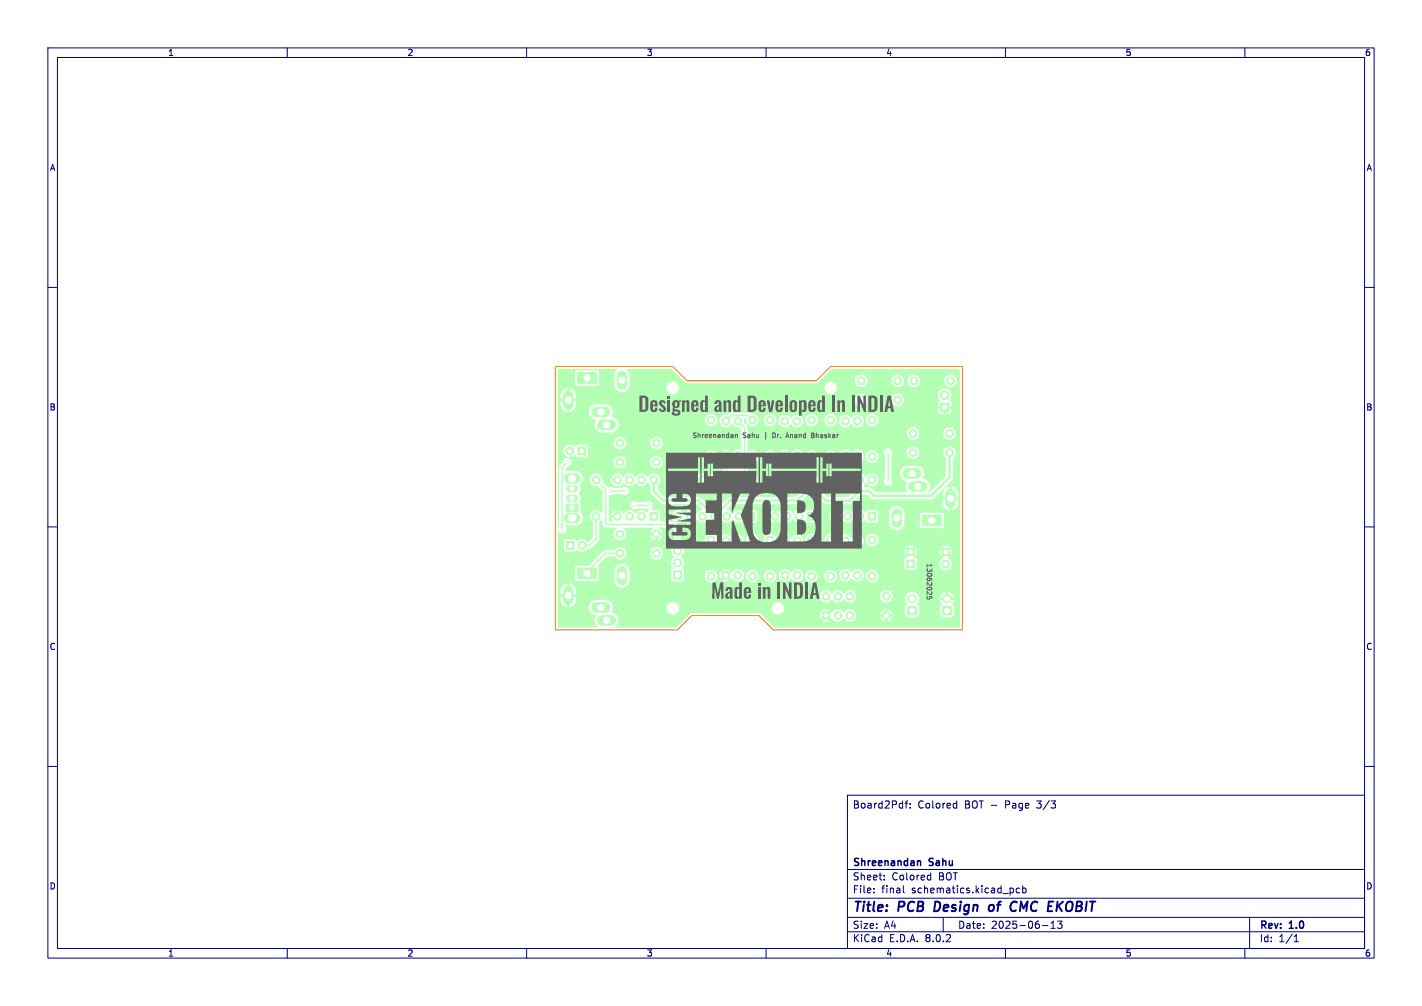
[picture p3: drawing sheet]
<svg xmlns="http://www.w3.org/2000/svg" width="297mm" height="210mm" viewBox="0 0 297 210" stroke-linecap="round" stroke-linejoin="round" font-family="sans-serif">
<defs><g id="words">
<g font-size="4.2" fill="#626262">
<text x="133.3" y="86.5">Designed</text>
<text x="149.1" y="86.5">andDeveloped</text>
<text x="173.5" y="86.5">InINDIA</text>
<text x="148.5" y="125.5">MadeinINDIA</text>
</g>
<g font-size="2.8" fill="#000080">
<text x="178" y="190.9">Title:</text>
<text x="187.7" y="190.9">PCB</text>
<text x="196" y="190.9">Design</text>
<text x="208.2" y="190.9">of</text>
<text x="213.5" y="190.9">CMC</text>
<text x="222.1" y="190.9">EKOBIT</text>
</g>
<g font-size="2.1" fill="#000080">
<text x="178" y="169">Board2Pdf:</text>
<text x="191.7" y="169">Colored</text>
<text x="201.5" y="169">BOT -</text>
<text x="210.2" y="169">Page</text>
<text x="217" y="169">3/3</text>
<text x="178" y="184">Sheet:</text>
<text x="178" y="181.2">Shreenandan</text>
<text x="186.2" y="184">Colored</text>
<text x="194.2" y="181.2">Sahu</text>
<text x="196.1" y="184">BOT</text>
<text x="178" y="186.7">File:</text>
<text x="184.1" y="186.7">final</text>
<text x="190.4" y="186.7">schematics.kicad_pcb</text>
<text x="178" y="196.9">KiCad</text>
<text x="178" y="194.1">Size:</text>
<text x="184.7" y="194.1">A4</text>
<text x="185.7" y="196.9">E.D.A.</text>
<text x="193.3" y="196.9">8.0.2</text>
<text x="200" y="194.1">Date:</text>
<text x="207" y="194.1">2025-06-13</text>
<text x="263" y="194.3">Rev:</text>
<text x="263" y="196.9">Id:</text>
<text x="267.1" y="196.9">1/1</text>
<text x="269.4" y="194.3">1.0</text>
</g>
<g font-size="1.8" fill="#000080">
<text x="35" y="11.9">1</text>
<text x="85" y="11.9">2</text>
<text x="135" y="11.9">3</text>
<text x="185" y="11.9">4</text>
<text x="235" y="11.9">5</text>
<text x="285" y="11.9">6</text>
<text x="10.3" y="35.9">A</text>
<text x="285.4" y="35.9">A</text>
<text x="10.3" y="85.9">B</text>
<text x="285.3" y="85.9">B</text>
<text x="10.3" y="135.9">C</text>
<text x="285.3" y="135.9">C</text>
<text x="10.3" y="185.9">D</text>
<text x="285.3" y="185.9">D</text>
<text x="35" y="199.9">1</text>
<text x="85" y="199.9">2</text>
<text x="135" y="199.9">3</text>
<text x="185" y="199.9">4</text>
<text x="235" y="199.9">5</text>
<text x="285" y="199.9">6</text>
</g>
<g font-size="1.4" fill="#626262">
<text x="144.5" y="91.5">Shreenandan</text>
<text x="155.3" y="91.5">Sahu</text>
<text x="162.2" y="91.5">Dr.</text>
<text x="165.5" y="91.5">Anand</text>
<text x="171.1" y="91.5">Bhaskar</text>
<text x="193.5" y="117.5" transform="rotate(90 193.5 117.5)">13062025</text>
</g>
</g></defs>
<g fill="#b3ffb3" stroke="#b3ffb3" stroke-width=".21">
<path d="M189.6 126.7h1.8v1.6h-1.8z"/>
<path d="M168.7 107h1.6v1.6h-1.6z"/>
<path d="M140.7 119.2h1.7v1.7h-1.7z"/>
<path d="M135.8 107h1.6v1.6h-1.6z"/>
<path d="M120.6 77.8h4v2.2h-4z"/>
<path d="M120.6 118.6h4v2.2h-4z"/>
<path d="M196.9 126.7h1.8v1.6h-1.8z"/>
<path d="M181.3 107h1.6v1.6h-1.6z"/>
<path d="M118.3 113.1h1.6v1.6h-1.6z"/>
<path d="M192.6 107.6h4v2.2h-4z"/>
<path d="M118.3 105.2h2.5v1.6h-2.5z"/>
<path d="M189.4 116.9h1.6v1.6h-1.6z"/>
<path d="M156.1 107h1.6v1.6h-1.6z"/>
<path d="M120.7 93.3h1.6v1.6h-1.6z"/>
<path d="M196.4 84.2h1.8v1.8h-1.8z"/>
<circle cx="175" cy="128.5" r=".8"/>
<circle cx="172.5" cy="128.5" r=".8"/>
<circle cx="137.1" cy="115.5" r=".8"/>
<circle cx="129.5" cy="115.5" r=".8"/>
<circle cx="167" cy="107.8" r=".8"/>
<circle cx="164.4" cy="107.8" r=".8"/>
<circle cx="161.9" cy="107.8" r=".8"/>
<circle cx="161.9" cy="100.2" r=".8"/>
<circle cx="164.4" cy="100.2" r=".8"/>
<circle cx="167" cy="100.2" r=".8"/>
<circle cx="169.5" cy="100.2" r=".8"/>
<circle cx="190.7" cy="90.5" r=".8"/>
<circle cx="198.3" cy="90.5" r=".8"/>
<circle cx="177.5" cy="128.5" r=".8"/>
<circle cx="185.1" cy="128.5" r=".8"/>
<circle cx="182.2" cy="87.7" r=".8"/>
<circle cx="182.2" cy="95.3" r=".8"/>
<circle cx="169.5" cy="95.3" r=".8"/>
<circle cx="190.7" cy="94.5" r=".8"/>
<circle cx="198.3" cy="94.5" r=".8"/>
<circle cx="157.2" cy="95.3" r=".8"/>
<circle cx="173.5" cy="120.3" r=".8"/>
<circle cx="173.5" cy="112.7" r=".8"/>
<circle cx="148.5" cy="95.3" r=".8"/>
<circle cx="179.1" cy="95.1" r=".8"/>
<circle cx="176.6" cy="95.1" r=".8"/>
<circle cx="129.5" cy="92.5" r=".8"/>
<circle cx="137.1" cy="92.5" r=".8"/>
<circle cx="141.5" cy="117.5" r=".85"/>
<circle cx="141.5" cy="115" r=".85"/>
<circle cx="134" cy="107.8" r=".8"/>
<circle cx="131.5" cy="107.8" r=".8"/>
<circle cx="129" cy="107.8" r=".8"/>
<circle cx="129" cy="100.2" r=".8"/>
<circle cx="131.5" cy="100.2" r=".8"/>
<circle cx="134" cy="100.2" r=".8"/>
<circle cx="136.6" cy="100.2" r=".8"/>
<circle cx="198.5" cy="79.5" r=".8"/>
<circle cx="190.9" cy="79.5" r=".8"/>
<circle cx="154.1" cy="120.1" r=".8"/>
<circle cx="151.6" cy="120.1" r=".8"/>
<circle cx="179.9" cy="79.5" r=".8"/>
<circle cx="187.5" cy="79.5" r=".8"/>
<circle cx="166.4" cy="95.1" r=".8"/>
<circle cx="163.9" cy="95.1" r=".8"/>
<circle cx="197.5" cy="117.7" r=".8"/>
<circle cx="197.5" cy="115.2" r=".8"/>
<circle cx="179.1" cy="112.9" r=".8"/>
<circle cx="176.6" cy="112.9" r=".8"/>
<circle cx="148.5" cy="120.3" r=".8"/>
<circle cx="148.5" cy="112.7" r=".8"/>
<circle cx="160.8" cy="95.3" r=".8"/>
<circle cx="185.1" cy="124.5" r=".8"/>
<circle cx="177.5" cy="124.5" r=".8"/>
<circle cx="173.5" cy="95.3" r=".8"/>
<circle cx="176.6" cy="120.1" r=".8"/>
<circle cx="179.1" cy="120.1" r=".8"/>
<circle cx="179.6" cy="107.8" r=".8"/>
<circle cx="177" cy="107.8" r=".8"/>
<circle cx="174.5" cy="107.8" r=".8"/>
<circle cx="174.5" cy="100.2" r=".8"/>
<circle cx="177" cy="100.2" r=".8"/>
<circle cx="179.6" cy="100.2" r=".8"/>
<circle cx="182.1" cy="100.2" r=".8"/>
<circle cx="154.1" cy="95.1" r=".8"/>
<circle cx="151.6" cy="95.1" r=".8"/>
<circle cx="121.6" cy="113.9" r=".8"/>
<circle cx="164" cy="120.1" r=".8"/>
<circle cx="166.5" cy="120.1" r=".8"/>
<circle cx="157.2" cy="120.3" r=".8"/>
<circle cx="157.2" cy="112.7" r=".8"/>
<circle cx="160.8" cy="120.3" r=".8"/>
<circle cx="160.8" cy="112.7" r=".8"/>
<circle cx="129.5" cy="111.5" r=".8"/>
<circle cx="137.1" cy="111.5" r=".8"/>
<circle cx="137.1" cy="96.5" r=".8"/>
<circle cx="129.5" cy="96.5" r=".8"/>
<circle cx="190.2" cy="115.2" r=".8"/>
<circle cx="124.5" cy="107.8" r=".8"/>
<circle cx="124.5" cy="100.2" r=".8"/>
<circle cx="154.3" cy="107.8" r=".8"/>
<circle cx="151.8" cy="107.8" r=".8"/>
<circle cx="149.2" cy="107.8" r=".8"/>
<circle cx="146.7" cy="107.8" r=".8"/>
<circle cx="144.2" cy="107.8" r=".8"/>
<circle cx="141.6" cy="107.8" r=".8"/>
<circle cx="141.6" cy="100.2" r=".8"/>
<circle cx="144.2" cy="100.2" r=".8"/>
<circle cx="146.7" cy="100.2" r=".8"/>
<circle cx="149.2" cy="100.2" r=".8"/>
<circle cx="151.8" cy="100.2" r=".8"/>
<circle cx="154.3" cy="100.2" r=".8"/>
<circle cx="156.9" cy="100.2" r=".8"/>
<circle cx="119" cy="94.1" r=".8"/>
<circle cx="197.3" cy="82.5" r=".9"/>
<circle cx="182.2" cy="120.3" r=".8"/>
<circle cx="182.2" cy="112.7" r=".8"/>
<circle cx="175" cy="124.5" r=".8"/>
<circle cx="179.1" cy="87.9" r=".8"/>
<circle cx="154.1" cy="112.9" r=".8"/>
<circle cx="151.6" cy="112.9" r=".8"/>
<circle cx="169.5" cy="112.7" r=".8"/>
<circle cx="169.5" cy="120.3" r=".8"/>
<circle cx="166.5" cy="112.9" r=".8"/>
<circle cx="164" cy="112.9" r=".8"/>
</g>
<path d="M190.4 125h.3M197.7 125h.3" fill="none" stroke="#b3ffb3" stroke-width="1.7"/>
<g fill="none" stroke="#b3ffb3" stroke-width="2.2">
<path d="M129.9 78.5v1.8M118.7 82.6v1.8M118.9 99.9h1.3M124.6 86h1.8M125.8 88.7h1.8M189.6 98.9h1.8M118.9 108.1h1.3M129.9 119.3v1.8M187.3 107.3v1.8M190.8 101.6h1.8M198.5 103.2v1.8M118.7 123.4v1.8"/>
<path d="M124.6 126.8h1.8M125.8 129.5h1.8"/>
</g>
<path d="M119 104h1M119 102h1" fill="none" stroke="#b3ffb3" stroke-width="1.5"/>
<g fill="#ececec" stroke="#ececec" stroke-width=".21">
<circle cx="117.5" cy="110.5" r=".35"/>
<circle cx="118.5" cy="96.5" r=".35"/>
<circle cx="135.5" cy="105.5" r=".35"/>
<circle cx="132.5" cy="105.5" r=".35"/>
<circle cx="127.5" cy="102.5" r=".35"/>
<circle cx="130.5" cy="102.5" r=".35"/>
<circle cx="185.5" cy="94.5" r=".35"/>
<circle cx="185.5" cy="100.5" r=".35"/>
</g>
<path d="M118.5 96.5l-1.1 1.1 .1 12.9M154.1 95.1l-2.3 2.3v2.8M154.1 87.9l1.4 1.4v9.7l-1.2 1.2M185.5 94.5v6M124.5 107.8v4.7l-1.4 1.4h-1.5M124.5 100.2l2 2v7.3h14l1 1v4.5M127.5 102.5h3M129.5 115.5h-3l-3.9 3.9v.7M132.5 105.5h3" fill="none" stroke="#b3ffb3" stroke-width=".3"/>
<path d="M198.3 94.5v5.2l-3.8 3.8h-12l-1-1-1.9-.1M136.6 100.2v2.4l1.9 1.9h7.4l3.3 3.3 3.3-3.3h14l3-3M169.5 101.5l3 3h5l2.1-2.1M169.5 100.2v1.3M179.6 100.2v2.2" fill="none" stroke="#b3ffb3" stroke-width=".5"/>
<path d="M116.6 77h12.3l.1 .2-.5 .6h-3.4l-.1-.4-.4-.1h-4l-.5 .4v2.4l.5 .4h4.1l.4-.4v-2.3h3.4l-.2 .6v2.3a1.61 1.61 0 0 0 1.7 1.2 1.61 1.61 0 0 0 1.5-1.5v-2.3l-.7-.9 .1-.2h9.4l3.1 3h27.2l3.2-3h26.6l.1 2.5h-.7v-.2a1.31 1.31 0 0 0-1.4-1.1 1.31 1.31 0 0 0-1.2 1.3h-5v-.2a1.31 1.31 0 0 0-1.4-1.1 1.31 1.31 0 0 0-1.2 1.3h-.8v-.2a1.31 1.31 0 0 0-1.4-1.1 1.31 1.31 0 0 0-1.2 1.3h-5v-.2a1.31 1.31 0 0 0-2.1-.8 1.31 1.31 0 0 0 .2 2.2 1.31 1.31 0 0 0 1.9-1.2h5v.2a1.31 1.31 0 0 0 1.4 1.1 1.31 1.31 0 0 0 1.2-1.3h.8v.2a1.31 1.31 0 0 0 1.4 1.1 1.31 1.31 0 0 0 1.2-1.3h5v.2a1.31 1.31 0 0 0 1.4 1.1 1.31 1.31 0 0 0 1.2-1.3h.7v1.4h-25.7v-.2a1.3 1.3 0 0 0-1.4-1 1.3 1.3 0 0 0-1.2 1.2h-30.4v-.2a1.3 1.3 0 0 0-2.1-.7 1.3 1.3 0 0 0 .3 2.2 1.3 1.3 0 0 0 1.8-1.3h30.4v.2a1.3 1.3 0 0 0 1.4 1.2 1.3 1.3 0 0 0 1.2-1.4h25.7v1.6h-1.8v-.2a1.41 1.41 0 0 0-2-1 1.41 1.41 0 0 0-.4 2.2h-7.5v-.2a1.31 1.31 0 0 0-1.4-1.1 1.31 1.31 0 0 0-1.2 1.3h-5v-.2a1.3 1.3 0 0 0-2.1-.8h-58.8v-.3a1.59 1.59 0 0 0-1.3-1.2v1.9h-.5v-1.9h-.2a1.61 1.61 0 0 0-1.2 1.5v.8h1v.4h-1a1.8 1.8 0 0 0 1 2.2l.4 .1v-1.9h.5v1.9h.1a1.61 1.61 0 0 0 1.2-1.5v-.8h-1v-.4h1v-.8h58.8a1.3 1.3 0 0 0 .2 2.2 1.3 1.3 0 0 0 1.9-1.2h5v.2a1.31 1.31 0 0 0 1.4 1.1 1.31 1.31 0 0 0 1.2-1.3h7.5l-.4 .5v.8h1v.5h-1l.1 .9 .3 .2 .8 .1v-1.1h.5v1.1h.7l.3-.3 .1-.9h-1v-.5h1v-.8l-.4-.5 .4-1h1.8v5.2h-17a1.3 1.3 0 0 0-1.4-1.3 1.3 1.3 0 0 0-1.2 1.5h-.5v-.2a1.36 1.36 0 0 0-1.2-1.1 1.36 1.36 0 0 0-1.4 .7 1.35 1.35 0 0 0-1.4-.7 1.35 1.35 0 0 0-1.1 1.1h-.5v-.2a1.31 1.31 0 0 0-1.4-1.1 1.31 1.31 0 0 0-1.2 1.3h-1.4v-.2a1.3 1.3 0 0 0-1.5-1.1 1.3 1.3 0 0 0-1.1 1.5h-.5v-.2a1.36 1.36 0 0 0-1.1-1.1 1.36 1.36 0 0 0-1.4 .7 1.35 1.35 0 0 0-1.4-.7 1.35 1.35 0 0 0-1.2 1.1h-.5v-.2a1.31 1.31 0 0 0-1.4-1.1 1.31 1.31 0 0 0-1.2 1.3h-1v-.2a1.42 1.42 0 0 0-1.7-1.1l-.5-.3h-3.6l-.8 .5a1.33 1.33 0 0 0-1.6 1.1h-.5v-.2a1.3 1.3 0 0 0-1.9-1 1.3 1.3 0 0 0-.4 2.1h-18.3v-.3a2.06 2.06 0 0 0-1.5-1.3 1.62 1.62 0 0 0-1.2-2.6h-2.3a1.63 1.63 0 0 0-1.2 1.8 1.63 1.63 0 0 0 1.5 1.5 1.69 1.69 0 0 0 1.2 2.6h2.3a1.61 1.61 0 0 0 1.2-1.7h18.3l.2 .1a1.31 1.31 0 0 0 1.4 .2 1.31 1.31 0 0 0 .7-1.2h.5v.2a1.35 1.35 0 0 0 1 1.3 1.35 1.35 0 0 0 1.5-.7h.1a1.51 1.51 0 0 0 1.6 .7l.4 .4v2.9h-16.5a1.31 1.31 0 0 0-1.3-1.3 1.31 1.31 0 0 0-1.3 1.3h-5v-.2a1.3 1.3 0 0 0-1.8-1 1.3 1.3 0 0 0-.5 2h-5.7l-.4-.5h-1.7l-.6 .5a1.33 1.33 0 0 0-2-.1 1.33 1.33 0 0 0 .1 2 1.33 1.33 0 0 0 1.9-.2l.5 .4h1.9l.3-.3v-1.8h5.7a1.31 1.31 0 0 0 1.4 .4 1.31 1.31 0 0 0 .9-1.2h5v.2a1.31 1.31 0 0 0 1.4 1.1 1.31 1.31 0 0 0 1.2-1.3h16.5v1.3l-.2 .1a1.44 1.44 0 0 0-1.9 .6l-.1-.1-.7 .7-.4-.4 .7-.7-.9-.2-.5 .2 .6 .7-.3 .4-.7-.7-.2 .9h-.5a1.3 1.3 0 0 0-2-1.1 1.3 1.3 0 0 0 .2 2.3h-9.6v-.2a1.31 1.31 0 0 0-1.4-1.1 1.31 1.31 0 0 0-1.2 1.3h-5v-.2a1.31 1.31 0 0 0-2.1-.8 1.31 1.31 0 0 0 .2 2.2 1.31 1.31 0 0 0 1.9-1.2h5v.2a1.31 1.31 0 0 0 1.4 1.1 1.31 1.31 0 0 0 1.2-1.3h9.7a1.31 1.31 0 0 0 1.7-1.2h.5l.2 .5 .7-.6 .3 .3-.6 .7 .8 .3-.5 .7-.1 1.8-.6 .7-.4-.5-.6-.3v1h-.5v-1l-.6 .3-.4 .5a1.42 1.42 0 0 0-1.3-.8 1.42 1.42 0 0 0-1.3 .8 1.42 1.42 0 0 0-1.2-.8 1.42 1.42 0 0 0-1.3 .8 1.34 1.34 0 0 0-2.1-.6 1.34 1.34 0 0 0 0 2.1 1.34 1.34 0 0 0 2.1-.5 1.42 1.42 0 0 0 1.3 .8 1.42 1.42 0 0 0 1.2-.8 1.42 1.42 0 0 0 1.3 .8 1.42 1.42 0 0 0 1.3-.8l.4 .5 .6 .3v-1h.5v1l1.1-.8a1.38 1.38 0 0 0 1.2 .8 1.38 1.38 0 0 0 1.3-.8 1.42 1.42 0 0 0 1.2 .8 1.42 1.42 0 0 0 1.3-.8 1.34 1.34 0 0 0 1.8 .7 1.34 1.34 0 0 0 .6-1.8 1.34 1.34 0 0 0-1.8-.6v-2.6l.1-.1a1.34 1.34 0 0 0 1.8-.1 1.34 1.34 0 0 0 0-1.9 1.34 1.34 0 0 0-1.9 0v-5.1l-.8-1-.1-.7 .5-.1a1.34 1.34 0 0 0 1.2 1.6 1.34 1.34 0 0 0 1.5-1.3h1v.2a1.31 1.31 0 0 0 1.4 1.1 1.31 1.31 0 0 0 1.2-1.3h.5v.2a1.35 1.35 0 0 0 1.1 1.3 1.35 1.35 0 0 0 1.5-.7 1.35 1.35 0 0 0 1.5 .7 1.35 1.35 0 0 0 1-1.3h.5a1.31 1.31 0 0 0 1.4 1.1 1.31 1.31 0 0 0 1.2-1.3h1.4v.2a1.31 1.31 0 0 0 1.4 1.1 1.31 1.31 0 0 0 1.2-1.3h.5v.2a1.35 1.35 0 0 0 1 1.3 1.35 1.35 0 0 0 1.5-.7 1.35 1.35 0 0 0 1.5 .7 1.35 1.35 0 0 0 1.1-1.3h.5a1.31 1.31 0 0 0 1.4 1.1 1.31 1.31 0 0 0 1.2-1.3h17v2.8h-.9v-.2a1.31 1.31 0 0 0-1.4-1.1 1.31 1.31 0 0 0-1.2 1.3h-5v-.2a1.31 1.31 0 0 0-2.1-.8 1.31 1.31 0 0 0 .2 2.2 1.31 1.31 0 0 0 1.9-1.2h5v.2a1.31 1.31 0 0 0 1.4 1.1 1.31 1.31 0 0 0 1.2-1.3h.9v12.5h-.4v-.2a1.59 1.59 0 0 0-1.3-1.2v1.9h-.5v-1.9l-.9 .3-.1-.1 1.7-1.9 .1-4.3a1.31 1.31 0 0 0-.2-2.3 1.31 1.31 0 0 0-1.9 1.2h-5v-.2a1.31 1.31 0 0 0-1.4-1.1 1.31 1.31 0 0 0-1.2 1.3h-3l-.1-.2a.87 .87 0 0 0-1.2-.5 .87 .87 0 0 0-.2 1.3v.2h-1.4a1.3 1.3 0 0 0-1.2-1.3 1.3 1.3 0 0 0-1.4 1.1h-.5v-.2a1.36 1.36 0 0 0-1.2-1.1 1.36 1.36 0 0 0-1.4 .7 1.34 1.34 0 0 0-1.6-.7 1.34 1.34 0 0 0-.9 1.5h-.5v-.2a1.31 1.31 0 0 0-1.4-1.1 1.31 1.31 0 0 0-1.2 1.3h-1.4v-.2a1.3 1.3 0 0 0-1.3-1.1 1.3 1.3 0 0 0-1.3 1.1h-.5v-.2a1.36 1.36 0 0 0-1.1-1.1 1.36 1.36 0 0 0-1.4 .7l-.2-.1-.7 .7-.3-.4 .6-.7-.9-.2-.5 .2 .7 .7-.4 .4-.7-.7-.2 .9h-.5a1.3 1.3 0 0 0-1.9-1.2 1.3 1.3 0 0 0-.1 2.3 1.3 1.3 0 0 0 2-.9v-.2h.5l.2 .5 .7-.6 .4 .3-.6 .7a1.29 1.29 0 0 0 1.3 0l-.6-.7 .3-.3 .7 .6 .2-.1a1.32 1.32 0 0 0 1.5 .7 1.32 1.32 0 0 0 1-1.3l.5 .1a1.3 1.3 0 0 0 1.2 1.4 1.3 1.3 0 0 0 1.4-1.3h1.4v.2a1.31 1.31 0 0 0 1.4 1.1 1.31 1.31 0 0 0 1.2-1.3h.5a1.36 1.36 0 0 0 1.1 1.1 1.36 1.36 0 0 0 1.4-.7 1.35 1.35 0 0 0 1.5 .7 1.35 1.35 0 0 0 1.1-1.3l.5 .1a1.3 1.3 0 0 0 1.2 1.4 1.3 1.3 0 0 0 1.4-1.3h1.4v4.6a.87 .87 0 0 0 0 1.2 .87 .87 0 0 0 1.2 0 .87 .87 0 0 0 .1-1.2v-4.8l.2-.6h3a1.31 1.31 0 0 0 1.3 1.3 1.31 1.31 0 0 0 1.3-1.3h5l.2 .7 .4 .4v3.8l-3.4 3.3-.4-.1a1.67 1.67 0 0 0-1.1-2.7 1.69 1.69 0 0 0-1.2-2.6h-2.2a1.63 1.63 0 0 0-1.3 1.7 1.63 1.63 0 0 0 1.5 1.5 1.95 1.95 0 0 0 .1 2.2h-6.7l-1.2-.9-1.3-.1a.64 .64 0 0 1 .3-.9l.2-.1a1.33 1.33 0 0 0 2.1 .4 1.33 1.33 0 0 0-.1-2.1 1.33 1.33 0 0 0-2 .7 1.42 1.42 0 0 0-1.3-.8 1.42 1.42 0 0 0-1.3 .8 1.42 1.42 0 0 0-1.3-.8 1.42 1.42 0 0 0-1.2 .8 1.34 1.34 0 0 0-2.1-.6 1.34 1.34 0 0 0 0 2.1 1.34 1.34 0 0 0 2.1-.5 1.42 1.42 0 0 0 1.2 .8 1.42 1.42 0 0 0 1.3-.8l.5 .5v.9l-1.7 1.6h-4.3l-2.5-2.4a1.36 1.36 0 0 0 0-2.2 1.36 1.36 0 0 0-2.1 .6 1.42 1.42 0 0 0-1.2-.8 1.42 1.42 0 0 0-1.3 .8 1.42 1.42 0 0 0-1.3-.8 1.42 1.42 0 0 0-1.3 .8 1.34 1.34 0 0 0-2-.6 1.34 1.34 0 0 0 0 2.1 1.34 1.34 0 0 0 2-.5 1.42 1.42 0 0 0 1.3 .8 1.42 1.42 0 0 0 1.3-.8 1.42 1.42 0 0 0 1.3 .8 1.42 1.42 0 0 0 1.2-.8l.4 .6-2.4 2.4h-13.8l-.4 .2-2.6 2.6h-.4l-2.8-2.7-7.4-.1-1.4-1.4-.1-1a1.35 1.35 0 0 0 .1-2.1 1.35 1.35 0 0 0-2.1 .5 1.42 1.42 0 0 0-1.3-.8 1.42 1.42 0 0 0-1.2 .8 1.42 1.42 0 0 0-1.3-.8 1.42 1.42 0 0 0-1.3 .8 1.34 1.34 0 0 0-2-.6 1.34 1.34 0 0 0 0 2.1 1.34 1.34 0 0 0 2-.5 1.42 1.42 0 0 0 1.3 .8 1.42 1.42 0 0 0 1.3-.8 1.42 1.42 0 0 0 1.2 .8 1.42 1.42 0 0 0 1.3-.8l.5 .6 .1 1.6 2.2 2.3 7.5 .1 1.1 1v.2a1.67 1.67 0 0 0-1.3 .8 1.42 1.42 0 0 0-1.2-.8 1.42 1.42 0 0 0-1.3 .8 1.37 1.37 0 0 0-2-.6 1.37 1.37 0 0 0-.3 2.1h-2.7v-1.8l-.2-.4-.3-.1h-1.5l-.1-.1a.9 .9 0 0 0 .5-1.3 .9 .9 0 0 0-1.4-.3h-1.8a.87 .87 0 0 0-1.2 .1 .87 .87 0 0 0 0 1.2 .87 .87 0 0 0 1.2 .1h1.8l.6 .2-.4 .6a1.39 1.39 0 0 0-2.3 .3 1.42 1.42 0 0 0-1.3-.8 1.42 1.42 0 0 0-1.3 .8l-.4-.5-.6-.3v1h-.5v-1l-.4 .2-.3 .3-.3 .5h.9v.6h-.9l.3 .7h-.8v-5.4l.9-.2h1.8a.87 .87 0 0 0 1.2-.1 .87 .87 0 0 0 0-1.2 .87 .87 0 0 0-1.2-.1h-1.8l-.5-.2-.6 .2-1.2-1.2a1.34 1.34 0 0 0-1.2-1.7 1.34 1.34 0 0 0-1.4 1.4 1.34 1.34 0 0 0 1.7 1.2l1 1v4.6l-.2 .1a1.34 1.34 0 0 0-2.1-.3 1.34 1.34 0 0 0 .3 2.1l-.1 3.2-1 1a1.49 1.49 0 0 0-2.3-.2l-.5-.4h-2l-.2 .3v1.8l.4 .5h1.7l.6-.5a1.41 1.41 0 0 0 2.3-.2l.8-.1 1.5-1.6 .1-3.8 .4-.6 .3 .1v1.2l.3 .4 2.5 .1 .2 .1a1.32 1.32 0 0 0-.4 2 1.32 1.32 0 0 0 2.1 0 1.32 1.32 0 0 0-.5-2l.1-.1h6.2l.1 .1-.4 .4-.3 .5h1v.6h-1l.1 .1 .4 .6 .6 .3v-1h.5v1l.5-.3 .5-.7h-1v-.6h1l-.3-.5-.4-.3 .1-.2h2.4l.7 .6-.1 3a1.34 1.34 0 0 0-.5 1.7h-1.9v-.2a1.31 1.31 0 0 0-1.4-1.1 1.31 1.31 0 0 0-1.2 1.3h-5v-.2a1.35 1.35 0 0 0-1.1-1.1 1.35 1.35 0 0 0-1.4 .6l-2.1 .1-3.2 3.2h-2.4l-.4 .1-.1 .4 .1 2.4 .4 .3 4.2-.1 .3-.4v-2.2l-.2-.6 1.9-1.8h1.5a1.32 1.32 0 0 0 1.5 .6 1.32 1.32 0 0 0 1-1.3h5v.2a1.31 1.31 0 0 0 1.4 1.1 1.31 1.31 0 0 0 1.2-1.3h1.9l.6 .7a1.59 1.59 0 0 0-.3 2.5l-.3 .1-.1 .4h-8.7v-.2a1.6 1.6 0 0 0-1.7-1.3 1.6 1.6 0 0 0-1.5 1.5v2.3a1.61 1.61 0 0 0 1.7 1.2 1.61 1.61 0 0 0 1.5-1.5v-2h8.7v1.7l.1 .3 .3 .2h1.9l.3-.4 .1-1.9-.5-.5a1.58 1.58 0 0 0-.3-2.4 1.44 1.44 0 0 0 .1-2.5v-3.3l-.2-.3-.8-.9 .2-.1a1.48 1.48 0 0 0 1.5-.8 1.42 1.42 0 0 0 1.3 .8 1.42 1.42 0 0 0 1.2-.8 1.42 1.42 0 0 0 1.3 .8 1.42 1.42 0 0 0 1.3-.8 1.42 1.42 0 0 0 1.2 .8 1.42 1.42 0 0 0 1.3-.8 1.42 1.42 0 0 0 1.3 .8 1.42 1.42 0 0 0 1.3-.8 1.46 1.46 0 0 0 2.4 .3l.5 .5 1.9-.1 .3-.3v-1.7l-.4-.5h-1.8l-.6 .5a1.39 1.39 0 0 0-2.3 .3l-.2-.1a1.59 1.59 0 0 0-1.1-.8l1.1-1.1 13.8-.1 2.8-2.6 2.8 2.6 5.3 .1 .4-.2 1.9-1.8h1.3l.8 .8 .4 .2h12.2l.4-.2 2.1-2.1 .2 .1-.4 .7v1h1v.5h-1v.8a1.59 1.59 0 0 0 1.4 1.4v-1.8h.5v1.8h.1a1.61 1.61 0 0 0 1.2-1.4v-.8h-1v-.5h1v-.8h.4v4.5h-3.4l-.1-.3-.3-.1h-7.8a1.6 1.6 0 0 0-1.5-1.4 1.6 1.6 0 0 0-1.7 1.3h-2.3l-.4-.5h-1.7l-.6 .5a1.39 1.39 0 0 0-2.4 .3 1.42 1.42 0 0 0-1.3-.8 1.42 1.42 0 0 0-1.2 .8l-.5-.5-.5-.3v1h-.5v-1l-.8 .5h-2.7l-.4-.5h-1.8l-.3 .1-.2 .4a1.44 1.44 0 0 0-2.4 .3 1.42 1.42 0 0 0-1.3-.8 1.42 1.42 0 0 0-1.3 .8l-.4-.5-.6-.3v1h-.5v-1l-.2 .1-.5 .4-.3 .5h1v.6h-1l.3 .5 .7 .5v-1h.5v1l1.1-.8a1.38 1.38 0 0 0 1.3 .8 1.38 1.38 0 0 0 1.2-.8 1.46 1.46 0 0 0 2.4 .3l.5 .5 1.9-.1 .3-.3v-1.7h2.7l-.3 .5h1v.6h-1l.3 .5 .6 .4 .2 .1v-1h.5v1l1-.8a1.38 1.38 0 0 0 1.3 .8 1.38 1.38 0 0 0 1.2-.8 1.46 1.46 0 0 0 2.4 .3l.5 .5h1.8l.4-.4v-1.7h2.3v2.2a1.61 1.61 0 0 0 1.6 1.5 1.61 1.61 0 0 0 1.6-1.5v-2.1h3.4l-.2 .4v2.3l.3 .4 4.3 .1 .4-.4v-2.4h3.4v5.2h-17a1.3 1.3 0 0 0-1.4-1.3 1.3 1.3 0 0 0-1.2 1.5h-.5v-.2a1.36 1.36 0 0 0-1.2-1.1 1.36 1.36 0 0 0-1.4 .7 1.35 1.35 0 0 0-1.4-.7 1.35 1.35 0 0 0-1.1 1.1h-.5v-.2a1.31 1.31 0 0 0-1.4-1.1 1.31 1.31 0 0 0-1.2 1.3h-1.4v-.2a1.3 1.3 0 0 0-1.5-1.1 1.3 1.3 0 0 0-1.1 1.5h-.4v-.2a1.36 1.36 0 0 0-1.2-1.1 1.36 1.36 0 0 0-1.3 .7l-.2-.1-.7 .6-.4-.3 .7-.7-.7-.2-.7 .2 .7 .7-.4 .3-.7-.6-.2 .5h-.6v-.2a1.31 1.31 0 0 0-1.4-1.1 1.31 1.31 0 0 0-1.2 1.3h-1v-.2a1.3 1.3 0 0 0-1.5-1.1 1.3 1.3 0 0 0-1.1 1.5h-.5v-.2a1.36 1.36 0 0 0-1.2-1.1 1.36 1.36 0 0 0-1.4 .7 1.35 1.35 0 0 0-1.4-.7 1.35 1.35 0 0 0-1.1 1.1h-.5v-.2a1.31 1.31 0 0 0-2.1-.9 1.31 1.31 0 0 0 .2 2.3 1.31 1.31 0 0 0 1.9-1.2h.5v.2a1.35 1.35 0 0 0 1 1.3 1.35 1.35 0 0 0 1.5-.7 1.35 1.35 0 0 0 1.5 .7 1.35 1.35 0 0 0 1.1-1.3h.5a1.31 1.31 0 0 0 1.4 1.1 1.31 1.31 0 0 0 1.2-1.3h1v.2a1.31 1.31 0 0 0 1.4 1.1 1.31 1.31 0 0 0 1.2-1.3h.6l.2 .9 .7-.7 .4 .4-.7 .7 .5 .2 .9-.2-.7-.7 .4-.4 .7 .7 .2-.1a1.35 1.35 0 0 0 1.4 .7 1.35 1.35 0 0 0 1.1-1.3h.4a1.31 1.31 0 0 0 1.4 1.1 1.31 1.31 0 0 0 1.2-1.3h1.4v.2a1.31 1.31 0 0 0 1.4 1.1 1.31 1.31 0 0 0 1.2-1.3h.5v.2a1.35 1.35 0 0 0 1 1.3 1.35 1.35 0 0 0 1.5-.7 1.35 1.35 0 0 0 1.5 .7 1.35 1.35 0 0 0 1.1-1.3h.5a1.31 1.31 0 0 0 1.4 1.1 1.31 1.31 0 0 0 1.2-1.3h17v5.1h-1.7l-.2-.7-.5-.5 .1-.3-.7-.6 .4-.4 .7 .7 .1-.3 .1-.7-.2-.5-.7 .7-.4-.4 .7-.6a1.28 1.28 0 0 0-1.4 0l.7 .6-.4 .4-.7-.7-.2 .7h-4.7l-.2-.7-.7 .7-.4-.4 .7-.7-.5-.2-.9 .2 .7 .7-.4 .4-.7-.7a1.28 1.28 0 0 0 0 1.4l.7-.6 .4 .3-1.3 1.2v1.8l.5 .4h1.7l.4-.4v-1.8l-1.3-1.2 .4-.3 .7 .6 .2-.7h4.7l.2 .8 .7-.7 .4 .4-.7 .6 .1 .3a1.31 1.31 0 0 0-.1 2.3 1.31 1.31 0 0 0 2-1.1h1.7v2.5h-17v-.2a1.3 1.3 0 0 0-1.3-1.1 1.3 1.3 0 0 0-1.3 1.1h-.5v-.2a1.36 1.36 0 0 0-1.2-1.1 1.36 1.36 0 0 0-1.4 .7 1.35 1.35 0 0 0-1.6-.6 1.35 1.35 0 0 0-.9 1.4h-.5v-.2a1.31 1.31 0 0 0-1.4-1.1 1.31 1.31 0 0 0-1.2 1.3h-1.4v-.2a1.3 1.3 0 0 0-1.3-1.1 1.3 1.3 0 0 0-1.3 1.1h-.4v-.2a1.36 1.36 0 0 0-1.2-1.1 1.36 1.36 0 0 0-1.3 .7 1.35 1.35 0 0 0-1.6-.6 1.35 1.35 0 0 0-1 1.4h-.6v-.2a1.31 1.31 0 0 0-1.4-1.1 1.31 1.31 0 0 0-1.2 1.3h-1v-.2a1.3 1.3 0 0 0-1.3-1.1 1.3 1.3 0 0 0-1.3 1.1h-.5v-.2a1.36 1.36 0 0 0-1.2-1.1 1.36 1.36 0 0 0-1.4 .7l-.1-.1-.7 .7-.4-.4 .7-.7-.9-.2-.5 .2 .6 .7-.3 .4-.7-.7-.2 .9h-.5a1.31 1.31 0 0 0-1.9-1.2 1.31 1.31 0 0 0-.2 2.3 1.31 1.31 0 0 0 2.1-.9v-.2h.5l.2 .5 .7-.6 .3 .3-.6 .7 .7 .2 .7-.2-.7-.7 .4-.3 .7 .6 .1-.1a1.35 1.35 0 0 0 1.5 .7 1.35 1.35 0 0 0 1.1-1.3h.5v.2a1.31 1.31 0 0 0 1.3 1.3 1.31 1.31 0 0 0 1.3-1.3h1v.2a1.31 1.31 0 0 0 1.4 1.1 1.31 1.31 0 0 0 1.2-1.3h.6a1.36 1.36 0 0 0 1.2 1.1 1.36 1.36 0 0 0 1.4-.7 1.35 1.35 0 0 0 1.4 .7 1.35 1.35 0 0 0 1.1-1.3h.4v.2a1.31 1.31 0 0 0 1.3 1.3 1.31 1.31 0 0 0 1.3-1.3h1.4v.2a1.31 1.31 0 0 0 1.4 1.1 1.31 1.31 0 0 0 1.2-1.3h.5a1.36 1.36 0 0 0 1.1 1.1 1.36 1.36 0 0 0 1.4-.7 1.35 1.35 0 0 0 1.5 .7 1.35 1.35 0 0 0 1.1-1.3h.5v.2a1.31 1.31 0 0 0 1.3 1.3 1.31 1.31 0 0 0 1.3-1.3h17v6.5h-1.2l-.5-.7 .5-.9h-1.1v-.4h1.1a1.34 1.34 0 0 0-1.2-1.1v.9h-.5l-.1-.9a1.35 1.35 0 0 0-1.2 1.1h1.1l-.1 .1h-5.3a1.43 1.43 0 0 0-1.8-1.3 1.35 1.35 0 0 0-1.1 .9h-2.7v-.2a1.31 1.31 0 0 0-1.4-1.1 1.31 1.31 0 0 0-1.2 1.3h-5v-.2a1.36 1.36 0 0 0-1.2-1.1 1.36 1.36 0 0 0-1.3 .7 1.43 1.43 0 0 0-2.5 0h-.2a1.3 1.3 0 0 0-1.5-.6h-51.8v-.3a1.59 1.59 0 0 0-1.3-1.2v1.9h-.5v-1.9h-.2a1.61 1.61 0 0 0-1.2 1.5v.8h1v.4h-1a1.8 1.8 0 0 0 1 2.2l.4 .1v-1.9h.5v1.9h.1a1.61 1.61 0 0 0 1.2-1.5v-.8h-1v-.4h1v-.8h51.8a1.33 1.33 0 0 0-.5 2.1 1.33 1.33 0 0 0 2.2-.3 1.43 1.43 0 0 0 2.5 0 1.35 1.35 0 0 0 1.4 .7 1.35 1.35 0 0 0 1.1-1.3h5v.2a1.31 1.31 0 0 0 1.4 1.1 1.31 1.31 0 0 0 1.2-1.3h2.7l-.1 .2a1.94 1.94 0 0 0 .5 1.5l-.3 .2-.2 .5h-25.2v-.2a1.3 1.3 0 0 0-1.4-1 1.3 1.3 0 0 0-1.2 1.2h-19.4v-.2a1.3 1.3 0 0 0-2.1-.7 1.3 1.3 0 0 0 .3 2.2 1.3 1.3 0 0 0 1.8-1.3h19.4v.2a1.3 1.3 0 0 0 1.4 1.2 1.3 1.3 0 0 0 1.2-1.4h25.2v1.3h-2.6l-.4-.7-.6-.3v1h-.5v-1l-.6 .3-.5 .7h1l-.1 .3h-5.9v-.2a1.36 1.36 0 0 0-1.2-1.1 1.36 1.36 0 0 0-1.3 .7 1.43 1.43 0 0 0-2.5 0l-.2-.1-.7 .7-.4-.4 .7-.7-.7-.2-.7 .2 .7 .7-.4 .4-.7-.7a1.28 1.28 0 0 0 0 1.4l.7-.7 .4 .4-.7 .7 .7 .2 .7-.2-.7-.7 .4-.4 .7 .7 .2-.1a1.43 1.43 0 0 0 2.5 0 1.35 1.35 0 0 0 1.4 .7 1.35 1.35 0 0 0 1.1-1.3h5.9l.1 .3h-1l.5 .7 .6 .3v-1h.5v1l.6-.3 .3-.6 .1-.1h-1v-.6h3.6l.2 .4 .4 .2h1.8l.3-.1 .3-.4v-1.6l-.5-.6 .4-.6 .1-.6h5.3l.1 .3h-1.1l.5 .9-.5 .6 .1 1.7 .5 .4h2l.4-.5v-1.5h1.2v4.1l-.1 .1h-38.6l-3.2-3h-14.2l-3.2 3-12.7-.1a1.7 1.7 0 0 0 .7-1.8 1.7 1.7 0 0 0-1.5-1.3 1.68 1.68 0 0 0-1.2-2.6h-2.3a1.63 1.63 0 0 0-1.2 1.8 1.63 1.63 0 0 0 1.5 1.5 1.89 1.89 0 0 0 .4 2.4h-8.4v-20l.1-.1a.91 .91 0 0 0 1.4 .4 .91 .91 0 0 0 .1-1.4l.1-.2 .5 .1h1.8a1.7 1.7 0 0 0 .8-2.9l-.1-1.7-.2-.3a1.54 1.54 0 0 0-.2-1.8l.2-.2a1.67 1.67 0 0 0 .1-1.6 1.6 1.6 0 0 0 .6-1.7 1.6 1.6 0 0 0-1.4-1.2l-2.2 .1v-.5l.4-.5a.87 .87 0 0 0 .9-.9 .87 .87 0 0 0-.9-.9 .87 .87 0 0 0-.9 .9l-.7 .7-.1 .3v12.6l-.2 .1-.1-.1z" fill="#b3ffb3"/>
<g fill="#fff" stroke="#fff" stroke-width=".21">
<circle cx="117.5" cy="110.5" r=".15"/>
<circle cx="118.5" cy="96.5" r=".15"/>
<circle cx="135.5" cy="105.5" r=".15"/>
<circle cx="132.5" cy="105.5" r=".15"/>
<circle cx="127.5" cy="102.5" r=".15"/>
<circle cx="130.5" cy="102.5" r=".15"/>
<circle cx="185.5" cy="94.5" r=".15"/>
<circle cx="185.5" cy="100.5" r=".15"/>
<circle cx="175" cy="128.5" r=".4"/>
<circle cx="172.5" cy="128.5" r=".4"/>
<circle cx="137.1" cy="115.5" r=".4"/>
<circle cx="129.5" cy="115.5" r=".4"/>
<circle cx="190.5" cy="127.5" r=".5"/>
<circle cx="190.5" cy="125" r=".5"/>
<circle cx="169.5" cy="107.8" r=".4"/>
<circle cx="167" cy="107.8" r=".4"/>
<circle cx="164.4" cy="107.8" r=".4"/>
<circle cx="161.9" cy="107.8" r=".4"/>
<circle cx="161.9" cy="100.2" r=".4"/>
<circle cx="164.4" cy="100.2" r=".4"/>
<circle cx="167" cy="100.2" r=".4"/>
<circle cx="169.5" cy="100.2" r=".4"/>
<circle cx="140.5" cy="81" r="1.05"/>
<circle cx="190.7" cy="90.5" r=".4"/>
<circle cx="198.3" cy="90.5" r=".4"/>
<circle cx="177.5" cy="128.5" r=".4"/>
<circle cx="185.1" cy="128.5" r=".4"/>
<circle cx="182.2" cy="87.7" r=".4"/>
<circle cx="182.2" cy="95.3" r=".4"/>
<circle cx="169.5" cy="95.3" r=".4"/>
<circle cx="190.7" cy="94.5" r=".4"/>
<circle cx="198.3" cy="94.5" r=".4"/>
<circle cx="157.2" cy="95.3" r=".4"/>
<circle cx="173.5" cy="120.3" r=".4"/>
<circle cx="173.5" cy="112.7" r=".4"/>
<circle cx="148.5" cy="95.3" r=".4"/>
<circle cx="179.1" cy="95.1" r=".4"/>
<circle cx="176.6" cy="95.1" r=".4"/>
<circle cx="129.5" cy="92.5" r=".4"/>
<circle cx="137.1" cy="92.5" r=".4"/>
<circle cx="141.5" cy="120" r=".5"/>
<circle cx="141.5" cy="117.5" r=".5"/>
<circle cx="141.5" cy="115" r=".5"/>
<circle cx="136.6" cy="107.8" r=".4"/>
<circle cx="134" cy="107.8" r=".4"/>
<circle cx="131.5" cy="107.8" r=".4"/>
<circle cx="129" cy="107.8" r=".4"/>
<circle cx="129" cy="100.2" r=".4"/>
<circle cx="131.5" cy="100.2" r=".4"/>
<circle cx="134" cy="100.2" r=".4"/>
<circle cx="136.6" cy="100.2" r=".4"/>
<circle cx="198.5" cy="79.5" r=".4"/>
<circle cx="190.9" cy="79.5" r=".4"/>
<circle cx="154.1" cy="120.1" r=".4"/>
<circle cx="151.6" cy="120.1" r=".4"/>
<circle cx="179.9" cy="79.5" r=".4"/>
<circle cx="187.5" cy="79.5" r=".4"/>
<circle cx="166.4" cy="95.1" r=".4"/>
<circle cx="163.9" cy="95.1" r=".4"/>
<circle cx="126.7" cy="88.7" r=".65"/>
<circle cx="125.5" cy="86" r=".65"/>
<circle cx="118.7" cy="83.5" r=".65"/>
<circle cx="122.6" cy="78.9" r=".65"/>
<circle cx="129.9" cy="79.4" r=".65"/>
<circle cx="173.5" cy="81" r="1.05"/>
<circle cx="197.5" cy="117.7" r=".4"/>
<circle cx="197.5" cy="115.2" r=".4"/>
<circle cx="179.1" cy="112.9" r=".4"/>
<circle cx="176.6" cy="112.9" r=".4"/>
<circle cx="126.7" cy="129.5" r=".65"/>
<circle cx="125.5" cy="126.8" r=".65"/>
<circle cx="118.7" cy="124.3" r=".65"/>
<circle cx="122.6" cy="119.7" r=".65"/>
<circle cx="129.9" cy="120.2" r=".65"/>
<circle cx="148.5" cy="120.3" r=".4"/>
<circle cx="148.5" cy="112.7" r=".4"/>
<circle cx="160.8" cy="95.3" r=".4"/>
<circle cx="185.1" cy="124.5" r=".4"/>
<circle cx="177.5" cy="124.5" r=".4"/>
<circle cx="197.8" cy="127.5" r=".5"/>
<circle cx="197.8" cy="125" r=".5"/>
<circle cx="173.5" cy="95.3" r=".4"/>
<circle cx="176.6" cy="120.1" r=".4"/>
<circle cx="179.1" cy="120.1" r=".4"/>
<circle cx="182.1" cy="107.8" r=".4"/>
<circle cx="179.6" cy="107.8" r=".4"/>
<circle cx="177" cy="107.8" r=".4"/>
<circle cx="174.5" cy="107.8" r=".4"/>
<circle cx="174.5" cy="100.2" r=".4"/>
<circle cx="177" cy="100.2" r=".4"/>
<circle cx="179.6" cy="100.2" r=".4"/>
<circle cx="182.1" cy="100.2" r=".4"/>
<circle cx="154.1" cy="95.1" r=".4"/>
<circle cx="151.6" cy="95.1" r=".4"/>
<circle cx="119.1" cy="113.9" r=".4"/>
<circle cx="121.6" cy="113.9" r=".4"/>
<circle cx="164" cy="120.1" r=".4"/>
<circle cx="166.5" cy="120.1" r=".4"/>
<circle cx="157.2" cy="120.3" r=".4"/>
<circle cx="157.2" cy="112.7" r=".4"/>
<circle cx="160.8" cy="120.3" r=".4"/>
<circle cx="160.8" cy="112.7" r=".4"/>
<circle cx="190.5" cy="98.9" r=".65"/>
<circle cx="191.7" cy="101.6" r=".65"/>
<circle cx="198.5" cy="104.1" r=".65"/>
<circle cx="194.6" cy="108.7" r=".65"/>
<circle cx="187.3" cy="108.2" r=".65"/>
<circle cx="129.5" cy="111.5" r=".4"/>
<circle cx="137.1" cy="111.5" r=".4"/>
<circle cx="119.5" cy="108.1" r=".75"/>
<circle cx="119.5" cy="99.9" r=".75"/>
<circle cx="119.5" cy="106" r=".45"/>
<circle cx="119.5" cy="104" r=".45"/>
<circle cx="119.5" cy="102" r=".45"/>
<circle cx="137.1" cy="96.5" r=".4"/>
<circle cx="129.5" cy="96.5" r=".4"/>
<circle cx="190.2" cy="117.7" r=".4"/>
<circle cx="190.2" cy="115.2" r=".4"/>
<circle cx="124.5" cy="107.8" r=".4"/>
<circle cx="124.5" cy="100.2" r=".4"/>
<circle cx="156.9" cy="107.8" r=".4"/>
<circle cx="154.3" cy="107.8" r=".4"/>
<circle cx="151.8" cy="107.8" r=".4"/>
<circle cx="149.2" cy="107.8" r=".4"/>
<circle cx="146.7" cy="107.8" r=".4"/>
<circle cx="144.2" cy="107.8" r=".4"/>
<circle cx="141.6" cy="107.8" r=".4"/>
<circle cx="141.6" cy="100.2" r=".4"/>
<circle cx="144.2" cy="100.2" r=".4"/>
<circle cx="146.7" cy="100.2" r=".4"/>
<circle cx="149.2" cy="100.2" r=".4"/>
<circle cx="151.8" cy="100.2" r=".4"/>
<circle cx="154.3" cy="100.2" r=".4"/>
<circle cx="156.9" cy="100.2" r=".4"/>
<circle cx="121.5" cy="94.1" r=".4"/>
<circle cx="119" cy="94.1" r=".4"/>
<circle cx="197.3" cy="85.1" r=".45"/>
<circle cx="197.3" cy="82.5" r=".45"/>
<circle cx="182.2" cy="120.3" r=".4"/>
<circle cx="182.2" cy="112.7" r=".4"/>
<circle cx="175" cy="124.5" r=".4"/>
<circle cx="179.1" cy="87.9" r=".4"/>
<circle cx="154.1" cy="112.9" r=".4"/>
<circle cx="151.6" cy="112.9" r=".4"/>
<circle cx="162.5" cy="127" r="1.05"/>
<circle cx="140.5" cy="127" r="1.05"/>
<circle cx="169.5" cy="112.7" r=".4"/>
<circle cx="169.5" cy="120.3" r=".4"/>
<circle cx="166.5" cy="112.9" r=".4"/>
<circle cx="164" cy="112.9" r=".4"/>
</g>
<path d="M153.6 90.7h.4v.7M159.9 90.3v1.4M161.9 90.5l-.5-.1v1l.5-.2M164.2 91.1h.5M164.4 90.4l.4 1M170.5 90.4v1M170.8 90.7l-.3 .1M193.7 124.5v.5h.5v-.5h.4v.5" fill="none" stroke="#626262" stroke-width=".21"/>
<g fill="#626262">
<path d="M166.5 104.4a1.4 1.4 0 0 1 1.7 .8 1.56 1.56 0 0 1-.4 1.7l-1.3 .2z"/>
<path d="M166.5 108.4a1.42 1.42 0 0 1 1.8 1 1.71 1.71 0 0 1-.7 2.1l-1.1 .1z"/>
<path d="M159.5 104.6a.89 .89 0 0 1 1.1-.1 .89 .89 0 0 1 .4 1v4.8a.98 .98 0 0 1-.4 1.2 .98 .98 0 0 1-1.2-.1l-.1-.9-.1-4.3 .1-1.1z"/>
<path d="M139.1 94.5h40.9v3.3h-6.3v-1h-.5v2.6h-.1v-2.6h-.5v1h-.8v-2.4l-.5 .1v2.6h-.3v-2.7l-.5 .1v2.3h-9.4v-1h-1.1v1h-.8v-2.3l-.5-.1v5.4h-.2l-.1-5.3-.4-.1v2.4h-9.1v-1h-1.1v1h-.8v-2.3l-.5-.1v5.4h-.2v-5.3l-.5-.1-.1 2.4h-6.2v.5h6.3v2.5h1.2v-2.5h.8v1.1h.5v-2.6h.1v2.6h.5v-1.1h9.1v2.5h1.2v-2.5h.8v1.1h.5v-2.6h.1v2.6h.5v-1.1h9.4v2.5h.5v-2.7h.3v2.7h.5v-2.5h.8v1.1h1.1v-1.1h6.1v-.5h.2v5.2h-5.5v1.6h1.5v3.4h-2.4v-5h-2v7h-1.2l-.1-.4a2.07 2.07 0 0 0-1.6-1.9 2.41 2.41 0 0 0 .8-3.9l-.6-.4-.8-.3-3.7-.1v5h-1.3a7.9 7.9 0 0 0-.4-3.8 3.3 3.3 0 0 0-4.5-.8 3.7 3.7 0 0 0-1 3.4v1.7a5.8 5.8 0 0 0 .6 3.7l.5 .5 .7 .4h-2.3l-2-5.6 1.9-4.4-2-.1-1.8 4.2v-4.2h-2v8.7h-3.4v-3.2h1.8v-1.4h-1.8v-2.7h2.3v-1.4h-4.4v1.5h-1a1.28 1.28 0 0 0-1.8-1.4v.9h.7a.41 .41 0 0 1 .4 .5 .41 .41 0 0 1-.6 .3h-1.9a.51 .51 0 0 1-.6-.1 .51 .51 0 0 1-.1-.6l.9-.1v-.9h-.4a1.33 1.33 0 0 0-1.3 1.5 1.33 1.33 0 0 0 1.6 1.1l2.1-.1a1.13 1.13 0 0 0 1-1.1h1v1.8l-5.7 .1 .1 1 2.8 .5-2.8 .6v1l4.5 .1v-.7l-3-.1 3-.6v-.6l-2.8-.5 2.8-.1v-.7h1.1v5.1h-1v-.2a1.29 1.29 0 0 0-1.8-1.1v.9l.6 .1a.4 .4 0 0 1 .5 .4 .4 .4 0 0 1-.6 .3h-2.3l-.4-.2a.44 .44 0 0 1 .1-.5 .44 .44 0 0 1 .5 0h.4v-1h-.3a1.34 1.34 0 0 0-1.4 1.6 1.34 1.34 0 0 0 1.8 1 3.5 3.5 0 0 0 2.6-.3l.2-.5 .1-.5h1l.1 1.6 4.3 .1v-1.4h1.1v1.4l2-.1v-3.9l.3-.5 1.6 4.5h4.3a3.1 3.1 0 0 0 3.8-1.5 8.9 8.9 0 0 0 .3-3.6h1.3v5.1l1.8-.1a4 4 0 0 0 3.6-1l.4-.8 .2-1.2h1.2v3.1h2v-5.1h2.4v5.1l2.1-.1v-8.4h1.5v-1.6h.4v11.5h-40.9z"/>
</g>
<g fill="none" stroke="#000080" stroke-width=".21">
<path d="M10 10h277v190h-277zM12 12h273v186h-273zM60 10v2M110 10v2M160 10v2M210 10v2M260 10v2M10 60h2M285 60h2M10 110h2M285 110h2M10 160h2"/>
<path d="M285 160h2M177 166h108v32h-108zM189 167.7h.6M189.6 167.2l-.4 .2v1.3M190.1 168.6v.1M190.1 167.8v.1M199.4 167.7l.4 .1M199.8 167.2v1.5M199.8 168.6l-.4 .1M60 198v2M110 198v2M160 198v2"/>
<path d="M177 194.5h108M177 191.5h108M177 187.5h108M177 181.5h108M182.5 186.3v.1M182.5 185.5v.1M184.7 183.6v.1M184.7 182.8v.1M188.7 184.9v1.3l.2 .2M194 182.7l.4 .1M194.4 182.2v1.5M194.4 183.6l-.4 .1"/>
<path d="M197 191.5v3M210 198v2M211.4 185.4l.3 .3v.4l-.3 .3M213 185.5l-.5-.1-.3 .3 .2 .6h.6M213.6 185.5l.4-.1 .3 .3-.1 .6h-.6M213.6 184.9v1.5M217.7 193.2h1.2M219.5 193.8h.9M219.5 192.7l.5-.4v1.5M220.9 192.3h.9l-.5 .6 .4 .1v.7l-.2 .1-.6-.1M260 198v2M261 191.5v6.5"/>
<path d="M270.3 196.6h.9M270.3 195.5l.4-.4v1.5"/>
</g>
<path d="M195.4 188.2l-.3 2h.5M207.5 189.1a.57 .57 0 0 0-.9 .2v.7a.57 .57 0 0 0 .9-.2M212 188.2l.4 .2M221.1 189.1l.7 1.1M222 188.2l-1.3 1.2" fill="none" stroke="#000080" stroke-width=".4"/>
<path d="M191.7 179.8h.5l.1 .9" fill="none" stroke="#000080" stroke-width=".3"/>
<path d="M116 76.5h24.5l3 3h27l3-3h27.5v55h-39.5l-3-3h-14l-3 3h-25.5z" fill="none" stroke="#ff8000" stroke-width=".21"/>
<use href="#words"/>
</svg>
